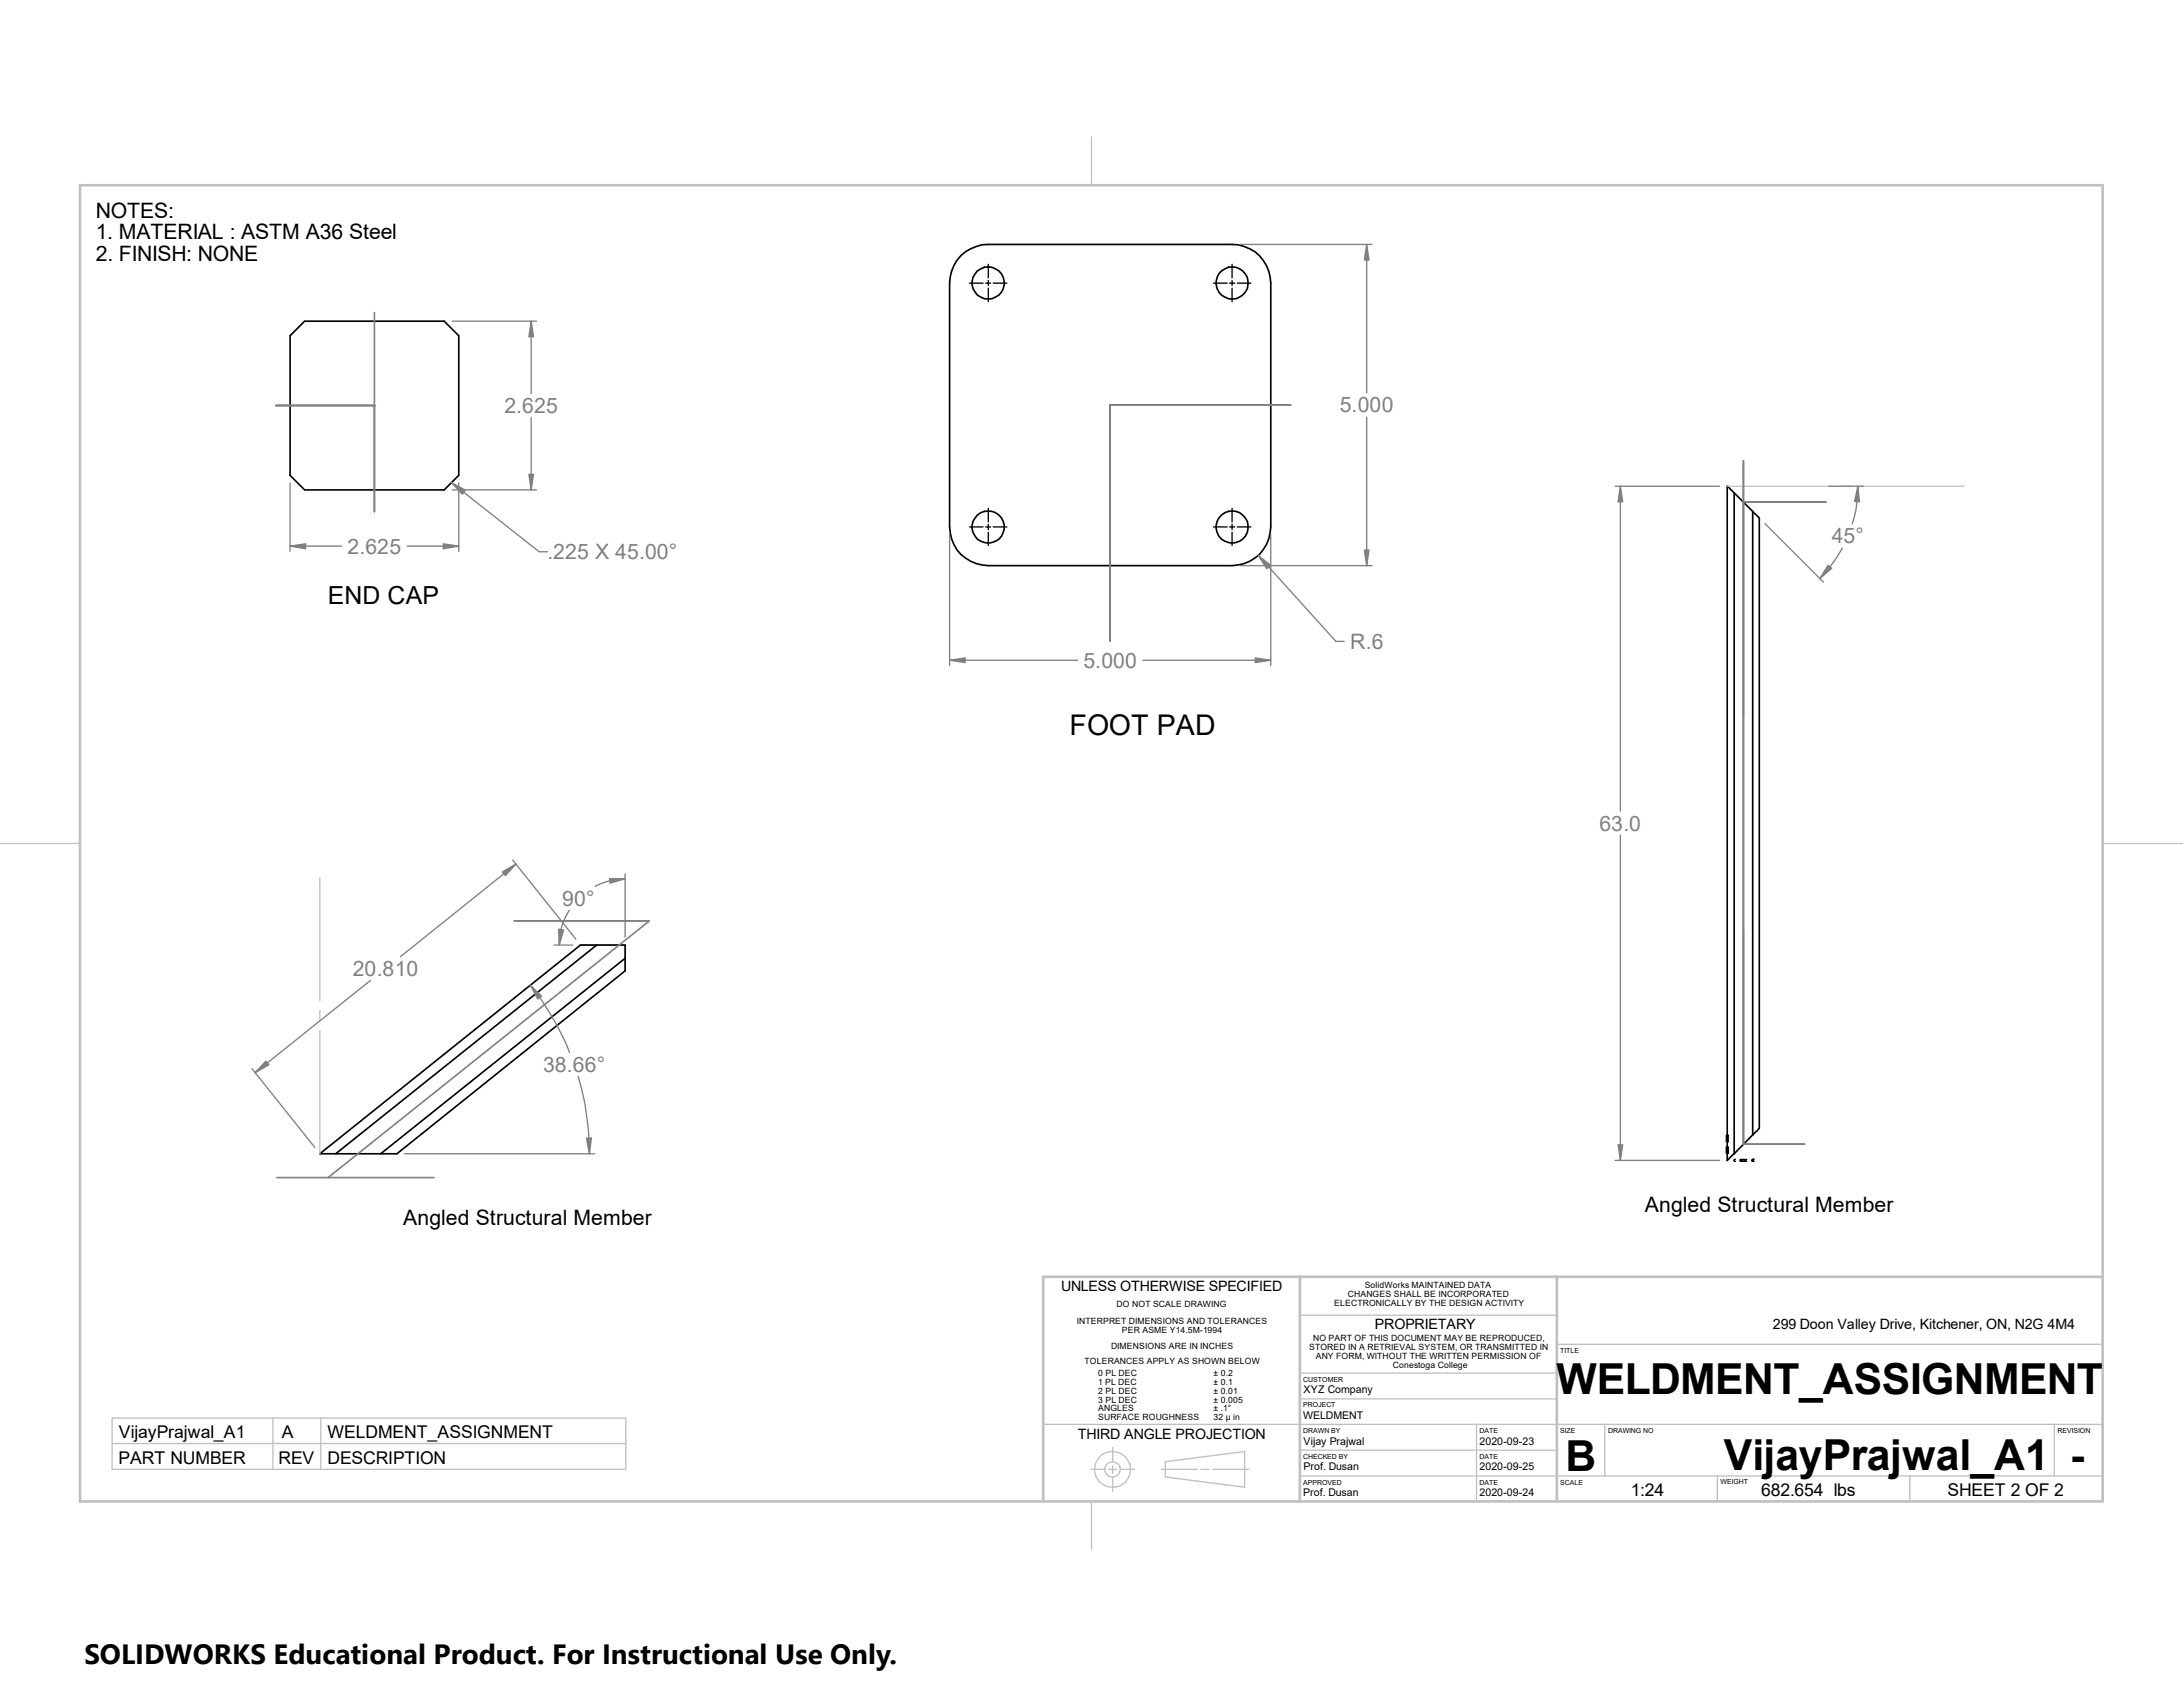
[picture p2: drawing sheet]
<svg xmlns="http://www.w3.org/2000/svg" width="279mm" height="216mm" viewBox="0 0 279 216" stroke-linecap="round" stroke-linejoin="round" font-family="sans-serif">
<defs><g id="words">
<g font-size="5.5">
<text x="199.2" y="178.4">WELDMENT_ASSIGNMENT</text>
<text x="200.4" y="188.2">B</text>
<text x="220.6" y="188.2">VijayPrajwal_A1</text>
<text x="265" y="188.2">-</text>
</g>
<g font-size="3.6">
<text x="136.9" y="94.1">FOOT PAD</text>
<text x="10.8" y="213">SOLIDWORKS Educational Product. For Instructional Use Only.</text>
</g>
<text font-size="3.2" x="42" y="77.3">END CAP</text>
<g font-size="2.7">
<text x="12.3" y="27.9">NOTES:</text>
<text x="12.3" y="30.6">1. MATERIAL : ASTM A36 Steel</text>
<text x="12.3" y="33.4">2. FINISH: NONE</text>
<text x="210.5" y="155.1">Angled Structural Member</text>
<text x="51.6" y="156.8">Angled Structural Member</text>
</g>
<g font-size="2.7" fill="#808080">
<text x="64.6" y="52.8">2.625</text>
<text x="171.5" y="52.8">5.000</text>
<text x="44.5" y="70.9">2.625</text>
<text x="70.1" y="71.5">.225 X 45.00°</text>
<text x="234.4" y="69.6">45°</text>
<text x="172.8" y="83">R.6</text>
<text x="138.7" y="85.4">5.000</text>
<text x="204.7" y="106.3">63.0</text>
<text x="72" y="115.9">90°</text>
<text x="45.2" y="124.9">20.810</text>
<text x="69.5" y="137.2">38.66°</text>
</g>
<g font-size="2.2">
<text x="15.2" y="184.1">VijayPrajwal_A1</text>
<text x="36.1" y="184.1">A</text>
<text x="41.9" y="184.1">WELDMENT_ASSIGNMENT</text>
<text x="15.2" y="187.4">PART NUMBER</text>
<text x="35.6" y="187.4">REV</text>
<text x="41.9" y="187.4">DESCRIPTION</text>
<text x="208.7" y="191.5">1:24</text>
<text x="225.4" y="191.5">682.654 lbs</text>
<text x="249.3" y="191.5">SHEET 2 OF 2</text>
</g>
<g font-size="1.8">
<text x="135.8" y="165.2">UNLESS OTHERWISE SPECIFIED</text>
<text x="176" y="170.1">PROPRIETARY</text>
<text x="226.9" y="170.1">299 Doon Valley Drive, Kitchener, ON, N2G 4M4</text>
<text x="138" y="184.1">THIRD ANGLE PROJECTION</text>
</g>
<g font-size="1.4">
<text x="166.8" y="178.3">XYZ Company</text>
<text x="166.8" y="181.6">WELDMENT</text>
<text x="166.8" y="184.9">Vijay Prajwal</text>
<text x="189.4" y="184.9">2020-09-23</text>
<text x="166.8" y="191.4">Prof. Dusan</text>
<text x="166.8" y="188.2">Prof. Dusan</text>
<text x="189.4" y="191.4">2020-09-24</text>
<text x="189.4" y="188.2">2020-09-25</text>
</g>
<g font-size="1.1">
<text x="142.9" y="167.3">DO NOT SCALE DRAWING</text>
<text x="170.8" y="167.1">ELECTRONICALLY BY THE DESIGN ACTIVITY</text>
<text x="172.5" y="166">CHANGES SHALL BE INCORPORATED</text>
<text x="174.7" y="164.8">SolidWorks MAINTAINED DATA</text>
<text x="137.8" y="169.4">INTERPRET DIMENSIONS AND TOLERANCES</text>
<text x="142.2" y="172.6">DIMENSIONS ARE IN INCHES</text>
<text x="143.6" y="170.6">PER ASME Y14.5M-1994</text>
<text x="167.6" y="172.8">STORED IN A RETRIEVAL SYSTEM, OR TRANSMITTED IN</text>
<text x="168.1" y="171.7">NO PART OF THIS DOCUMENT MAY BE REPRODUCED,</text>
<text x="168.4" y="173.9">ANY FORM, WITHOUT THE WRITTEN PERMISSION OF</text>
<text x="138.8" y="174.5">TOLERANCES APPLY AS SHOWN BELOW</text>
<text x="140.5" y="176.1">0 PL DEC</text>
<text x="140.5" y="177.2">1 PL DEC</text>
<text x="140.5" y="178.4">2 PL DEC</text>
<text x="140.5" y="179.5">3 PL DEC</text>
<text x="155.3" y="176.1">± 0.2</text>
<text x="155.3" y="177.2">± 0.1</text>
<text x="155.3" y="178.4">± 0.01</text>
<text x="155.3" y="179.5">± 0.005</text>
<text x="178.3" y="175.1">Conestoga College</text>
<text x="140.5" y="180.6">ANGLES</text>
<text x="140.5" y="181.8">SURFACE ROUGHNESS</text>
<text x="155.3" y="180.6">± .1°</text>
<text x="155.3" y="181.8">32 µ in</text>
</g>
<g font-size=".9">
<text x="199.7" y="173.1">TITLE</text>
<text x="166.8" y="176.8">CUSTOMER</text>
<text x="166.8" y="180.1">PROJECT</text>
<text x="166.8" y="183.4">DRAWN BY</text>
<text x="189.4" y="183.4">DATE</text>
<text x="199.7" y="183.4">SIZE</text>
<text x="205.8" y="183.4">DRAWING NO</text>
<text x="263.4" y="183.3">REVISION</text>
<text x="166.8" y="190">APPROVED</text>
<text x="166.8" y="186.7">CHECKED BY</text>
<text x="189.4" y="190">DATE</text>
<text x="189.4" y="186.7">DATE</text>
<text x="199.7" y="190">SCALE</text>
<text x="220.2" y="189.9">WEIGHT</text>
</g>
</g></defs>
<g fill="none" stroke="#c0c0c0" stroke-width=".17">
<path d="M139.7 17.5v6.2M221.1 62.2h13.2M235.6 62.2h1.3M238.1 62.2h13.3M0 107.9h10.2M40.9 112.3v15.8M269.1 107.9h10.3M40.9 129.3v1.3M40.9 131.9v15.8M133.5 163.4v28.8M166.4 163.4v28.8M166.4 168.3h32.9"/>
<path d="M166.4 175.7h32.9M166.4 179h32.9M199.3 163.4v28.8M199.3 172h69.8M14.4 181.5h65.7v6.5h-65.7zM14.4 184.7h65.7M34.9 181.5v6.5M41.1 181.5v6.5M133.5 182.3h135.6M139.6 188h1.8M139.7 192.2v6.1M141.9 188h1"/>
<path d="M142.4 185.3v1.8M142.4 187.6v1M142.4 189v1.8M143.4 188h1.8M148.6 188h4.6M149.1 187.1l10.2-1.3v4.5l-10.2-1.3zM153.7 188h1M155.2 188h4.6M166.4 185.6h32.9M166.4 188.9h102.7M189 182.3v9.9M205.4 182.3v6.6"/>
<path d="M219.8 188.9v3.3M244.4 188.9v3.3M262.9 182.3v6.6"/>
<circle cx="142.4" cy="188" r="2.32"/>
<circle cx="142.4" cy="188.1" r=".99"/>
</g>
<path d="M10.2 23.7h258.9v168.5h-258.9zM166.4 163.4v28.8M199.3 163.4v28.8M269.1 163.4h-135.6v28.8" fill="none" stroke="#c0c0c0" stroke-width=".34"/>
<g fill="none" stroke="#000" stroke-width=".21">
<path d="M123 32.7a5.2 5.2 0 0 1 3.5-1.4h31.2a4.9 4.9 0 0 1 4.9 4.9v31.2a4.9 4.9 0 0 1-4.9 5h-31.2a4.9 4.9 0 0 1-5-5v-31.2a5.2 5.2 0 0 1 1.5-3.5zM37.1 43l1.9-1.9h17.9l1.8 1.9v17.8l-1.8 1.9h-17.9l-1.9-1.9zM222 63.1v84.6M222 63.1l2.3 2.3M222 63.1l-.9-.9v86.3l.9-.8M224.3 65.4l.9 .9v78.1l-.9 .8M224.3 65.4v79.8M76.4 120.9h-2.1l-33.4 26.8h2.1M76.4 120.9l-33.4 26.8M76.4 120.9h3.6v1.7M80 122.6v1.6l-29.2 23.5h-2.1M80 122.6l-31.3 25.1"/>
<path d="M43 147.7h5.7M224.3 145.2l-2.3 2.5"/>
<circle cx="126.5" cy="36.2" r="2.07"/>
<circle cx="157.7" cy="36.2" r="2.05"/>
<circle cx="126.5" cy="67.5" r="2.07"/>
<circle cx="157.7" cy="67.5" r="2.05"/>
</g>
<g fill="none" stroke="#808080" stroke-width=".17">
<path d="M158.7 31.3h16.9M174.9 31.3v19M57.9 41.1h10.8M68 41.1v9.3M68 53.4v9.3M174.9 53.4v19M37.1 61.8v8.8M37.1 69.9h6.6M52.1 69.9h6.6M57.8 61.8l11.2 8.8h1.1M57.9 62.7h10.8M58.7 61.8v8.8"/>
<path d="M121.5 68.4v16.8M158.7 72.4h16.9M161 71.1l10 11h1M162.6 68.4v16.8M206.7 62.2h13.4M207.4 62.2v41.6M225.9 67l7.5 7.5M234.1 62.2h4.4M235.8 70.1a19.3 19.3 0 0 1-2.9 3.9M237.8 62.2a15.4 15.4 0 0 1-.7 4.9M121.5 84.5h16.4M146.3 84.5h16.3"/>
<path d="M65.6 110.1l8.1 10.1M66 110.6l-14.7 11.8M72.9 116.5a7.7 7.7 0 0 0-1.3 4.4M80 112.5a8.3 8.3 0 0 0-3.8 1M80 111.8v8.1M207.4 106.9v41.6M32.3 136.8l8 10.1M47.4 125.5l-14.8 11.8M67.9 126.1a34.9 34.9 0 0 1 5 8.6M70.9 120.9h2.4M74 137.8a36.9 36.9 0 0 1 1.4 9.9M51.8 147.7h24.3"/>
<path d="M206.7 148.5h13.4"/>
</g>
<g fill="#808080" stroke="#808080" stroke-width=".17">
<path d="M234 72.3l.4 .4-1.5 1.3z"/>
<path d="M237.8 62.2l.2 2h-.6z"/>
<path d="M67.7 60.7h.6l-.3 2z"/>
<path d="M68 41.1l.3 2h-.6z"/>
<path d="M37.1 69.9l2-.3v.6z"/>
<path d="M56.7 69.6l2 .3-2 .3z"/>
<path d="M57.8 61.8l1.8 .9-.4 .5z"/>
<path d="M121.5 84.5l2-.3v.6z"/>
<path d="M160.7 84.2l1.9 .3-1.9 .3z"/>
<path d="M174.9 31.3l.3 2h-.6z"/>
<path d="M174.6 70.4h.6l-.3 2z"/>
<path d="M161 71.1l1.6 1.2-.5 .5z"/>
<path d="M75.1 145.7l.6-.1-.3 2.1z"/>
<path d="M67.9 126.1l1.4 1.4-.5 .3z"/>
<path d="M78 112.4l2 .1-1.9 .5z"/>
<path d="M71.5 118.9l.6 .1-.5 1.9z"/>
<path d="M34 135.8l.4 .5-1.8 1z"/>
<path d="M64.3 111.6l1.7-1-1.3 1.5z"/>
<path d="M207.1 146.5h.6l-.3 2z"/>
<path d="M207.4 62.2l.3 2h-.6z"/>
</g>
<g fill="none" stroke="#808080" stroke-width=".21">
<path d="M35.3 51.9h12.6M47.9 51.9h.1M47.9 40v25.5M142.1 51.8h.1M142.1 51.8v30.2M142.1 51.8h23.1M223.1 59v87.4M223.1 64.3h.1M223.1 64.3h10.6M65.8 117.9h17.3M83.1 117.9l-41.1 32.8M35.4 150.7h20.1"/>
<path d="M223.1 146.4h.1M223.1 146.4h7.9"/>
</g>
<g fill="none" stroke="#000" stroke-width=".17">
<path d="M124.1 36.2h1.7M126.2 36.2h.6M126.5 33.8v1.8M126.5 35.9v.6M126.5 36.9v1.7M127.1 36.2h1.8M155.3 36.2h1.8M157.4 36.2h.6M157.7 33.8v1.8M157.7 35.9v.6M157.7 36.9v1.7M158.4 36.2h1.7"/>
<path d="M124.1 67.4h1.7M126.2 67.4h.6M126.5 65.1v1.7M126.5 67.1v.7M126.5 68.1v1.7M127.1 67.4h1.8M155.3 67.4h1.8M157.4 67.4h.6M157.7 65.1v1.7M157.7 67.1v.7M157.7 68.1v1.7M158.4 67.4h1.7"/>
<path d="M220.9 147.6a.15 .15 0 0 1 .2-.1 .15 .15 0 0 1 .1 .1M220.9 147.4l.2-.1 .1 .1M220.9 147.2a.15 .15 0 0 1 .2-.1 .15 .15 0 0 1 .1 .1M220.9 147.1l.2-.2 .1 .2M220.9 146.9l.2-.2 .1 .2M220.9 146.1a.15 .15 0 0 1 .2-.1 .15 .15 0 0 1 .1 .1M220.9 145.9a.15 .15 0 0 1 .2-.1 .15 .15 0 0 1 .1 .1M220.9 145.8a.15 .15 0 0 1 .2-.2 .15 .15 0 0 1 .1 .2M220.9 145.5a.15 .15 0 0 1 .2-.1 .15 .15 0 0 1 .1 .1M220.9 145.4a.15 .15 0 0 1 .2-.2 .15 .15 0 0 1 .1 .2M222.1 148.4l-.1 .1 .1 .1M222.8 148.4h-.1v.1l.1 .1"/>
<path d="M223 148.4h-.1l-.1 .1 .2 .1M223.2 148.4l-.1 .1 .1 .1M223.4 148.4h-.1l-.1 .1 .2 .1M223.6 148.4l-.2 .1 .2 .1M224.3 148.4l-.1 .1 .1 .1M224.5 148.4l-.2 .1 .2 .1M224.5 148.3a.15 .15 0 0 0-.1 .2 .15 .15 0 0 0 .1 .1"/>
</g>
<path d="M10.8 209.2h104.1v6.7h-104.1z" fill="#fff"/>
<use href="#words"/>
</svg>
